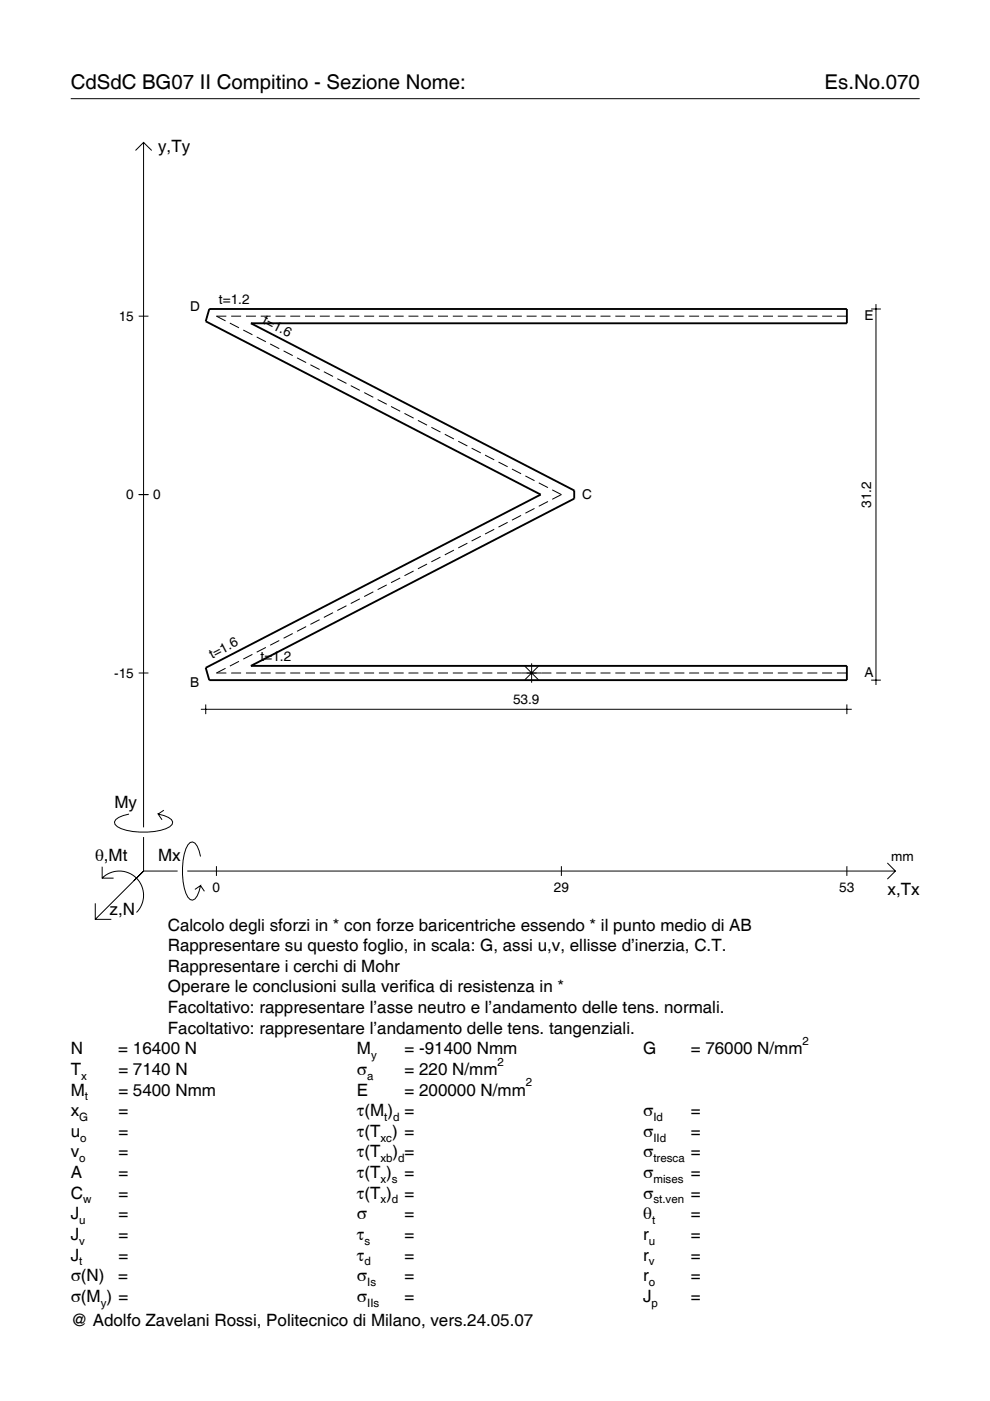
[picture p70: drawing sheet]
<svg xmlns="http://www.w3.org/2000/svg" width="210mm" height="297mm" viewBox="0 0 210 297" stroke-linecap="round" stroke-linejoin="round" font-family="sans-serif">
<defs><g id="words">
<g font-size="4.3">
<text x="15" y="18.9">CdSdC BG07 II Compitino - Sezione Nome:</text>
<text x="174.8" y="18.9">Es.No.070</text>
</g>
<g font-size="3.6">
<text x="33.5" y="32.3">y,Ty</text>
<text x="24.3" y="171.3">My</text>
<text x="20.1" y="182.6">θ,Mt</text>
<text x="33.5" y="182.6">Mx</text>
<text x="188.2" y="189.8">x,Tx</text>
<text x="23.2" y="193.9">z,N</text>
<text x="35.6" y="197.3">Calcolo degli sforzi in * con forze baricentriche essendo * il punto medio di AB</text>
<text x="35.6" y="201.7">Rappresentare su questo foglio, in scala: G, assi u,v, ellisse d’inerzia, C.T.</text>
<text x="35.6" y="206">Rappresentare i cerchi di Mohr</text>
<text x="35.6" y="210.4">Operare le conclusioni sulla verifica di resistenza in *</text>
<text x="35.6" y="214.8">Facoltativo: rappresentare l’asse neutro e l’andamento delle tens. normali.</text>
<text x="35.6" y="219.2">Facoltativo: rappresentare l’andamento delle tens. tangenziali.</text>
<text x="15" y="223.5">N</text>
<text x="15" y="227.9">T</text>
<text x="25.1" y="223.5">= 16400 N</text>
<text x="25.1" y="227.9">= 7140 N</text>
<text x="75.7" y="227.9">σ</text>
<text x="75.7" y="223.5">M</text>
<text x="85.8" y="223.5">= -91400 Nmm</text>
<text x="85.8" y="227.9">= 220 N/mm</text>
<text x="136.4" y="223.5">G</text>
<text x="146.5" y="223.5">= 76000 N/mm</text>
<text x="15" y="232.3">M</text>
<text x="25.1" y="232.3">= 5400 Nmm</text>
<text x="75.7" y="232.3">E</text>
<text x="85.8" y="232.3">= 200000 N/mm</text>
<text x="15" y="236.7">x</text>
<text x="25.1" y="236.7">=</text>
<text x="75.7" y="236.7">τ(M ) =</text>
<text x="136.4" y="236.7">σ</text>
<text x="146.5" y="236.7">=</text>
<text x="15" y="241">u</text>
<text x="15" y="245.4">v</text>
<text x="25.1" y="241">=</text>
<text x="25.1" y="245.4">=</text>
<text x="75.7" y="241">τ(T ) =</text>
<text x="75.7" y="245.4">τ(T</text>
<text x="83.3" y="245.4">) =</text>
<text x="136.4" y="241">σ</text>
<text x="136.4" y="245.4">σ</text>
<text x="146.5" y="241">=</text>
<text x="146.5" y="245.4">=</text>
<text x="15" y="249.8">A</text>
<text x="25.1" y="249.8">=</text>
<text x="75.7" y="249.8">τ(T )</text>
<text x="85.8" y="249.8">=</text>
<text x="136.4" y="249.8">σ</text>
<text x="146.5" y="249.8">=</text>
<text x="15" y="254.2">C</text>
<text x="25.1" y="254.2">=</text>
<text x="75.7" y="254.2">τ(T )</text>
<text x="85.8" y="254.2">=</text>
<text x="136.4" y="254.2">σ</text>
<text x="146.5" y="254.2">=</text>
<text x="15" y="258.5">J</text>
<text x="15" y="262.9">J</text>
<text x="25.1" y="258.5">=</text>
<text x="25.1" y="262.9">=</text>
<text x="75.7" y="258.5">σ</text>
<text x="75.7" y="262.9">τ</text>
<text x="85.8" y="258.5">=</text>
<text x="85.8" y="262.9">=</text>
<text x="136.4" y="258.5">θ</text>
<text x="136.4" y="262.9">r</text>
<text x="146.5" y="258.5">=</text>
<text x="146.5" y="262.9">=</text>
<text x="15" y="267.3">J</text>
<text x="25.1" y="267.3">=</text>
<text x="75.7" y="267.3">τ</text>
<text x="85.8" y="267.3">=</text>
<text x="136.4" y="267.3">r</text>
<text x="146.5" y="267.3">=</text>
<text x="15" y="271.7">σ(N)</text>
<text x="25.1" y="271.7">=</text>
<text x="75.7" y="271.7">σ</text>
<text x="85.8" y="271.7">=</text>
<text x="136.4" y="271.7">r</text>
<text x="146.5" y="271.7">=</text>
<text x="15" y="276">σ(M ) =</text>
<text x="15" y="281.2">@ Adolfo Zavelani Rossi, Politecnico di Milano, vers.24.05.07</text>
<text x="75.7" y="276">σ</text>
<text x="85.8" y="276">=</text>
<text x="136.4" y="276">J</text>
<text x="146.5" y="276">=</text>
</g>
<g font-size="2.9">
<text x="40.3" y="65.9">D</text>
<text x="46.4" y="64.5">t=1.2</text>
<text x="25.2" y="68">15</text>
<text x="55.5" y="68.6" transform="rotate(27 55.5 68.6)">t=1.6</text>
<text x="183.3" y="67.9">E</text>
<text x="26.8" y="105.9">0</text>
<text x="32.5" y="105.9">0</text>
<text x="123.5" y="105.8">C</text>
<text x="184.7" y="107.7" transform="rotate(-90 184.7 107.7)">31.2</text>
<text x="24.2" y="143.7">-15</text>
<text x="45" y="139.7" transform="rotate(-27 45 139.7)">t=1.6</text>
<text x="55.3" y="140.2">t=1.2</text>
<text x="183.3" y="143.6">A</text>
<text x="40.3" y="145.6">B</text>
<text x="108.8" y="149.4">53.9</text>
<text x="189" y="182.6">mm</text>
<text x="45.1" y="189.1">0</text>
<text x="117.4" y="189.1">29</text>
<text x="178" y="189.1">53</text>
</g>
<g font-size="2.4">
<text x="170.2" y="221.5">2</text>
<text x="78.7" y="224.5">y</text>
<text x="105.5" y="225.9">2</text>
<text x="17.2" y="228.9">x</text>
<text x="18" y="233.3">t</text>
<text x="77.9" y="228.9">a</text>
<text x="111.5" y="230.3">2</text>
<text x="16.8" y="237.7">G</text>
<text x="81.5" y="237.7">t d</text>
<text x="138.5" y="237.7">Id</text>
<text x="17" y="242">o</text>
<text x="80.7" y="242">xc</text>
<text x="138.5" y="242">IId</text>
<text x="16.8" y="246.4">o</text>
<text x="80.7" y="246.4">xb d</text>
<text x="80.7" y="250.8">x s</text>
<text x="138.5" y="246.4">tresca</text>
<text x="138.5" y="250.8">mises</text>
<text x="17.6" y="255.2">w</text>
<text x="80.7" y="255.2">x d</text>
<text x="138.5" y="255.2">st.ven</text>
<text x="16.8" y="259.5">u</text>
<text x="16.8" y="263.9">v</text>
<text x="77.3" y="263.9">s</text>
<text x="137.6" y="263.9">u</text>
<text x="138.2" y="259.5">t</text>
<text x="16.8" y="268.3">t</text>
<text x="77.3" y="268.3">d</text>
<text x="137.6" y="268.3">v</text>
<text x="77.9" y="272.7">Is</text>
<text x="137.6" y="272.7">o</text>
<text x="21.4" y="277">y</text>
<text x="77.9" y="277">IIs</text>
<text x="138.2" y="277">p</text>
</g>
</g></defs>
<g fill="none" stroke="#000" stroke-width=".21">
<path d="M15 20.9h180M28.7 31.9l1.7-1.7 1.8 1.7M30.4 30.2v145.2M29.4 67h2.1M48 67h-2.1l1.9 1M48.7 68.5l2 1M49 67h2.1M51.6 70l1.9 1M52.1 67h2.2M54.4 71.5l2 1M55.3 67h2.1M57.3 72.9l1.9 1"/>
<path d="M58.4 67h2.1M60.1 74.4l2 1M61.5 67h2.1M63 75.9l1.9 1M64.7 67h2.1M65.8 77.3l2 1M67.8 67h2.1M68.7 78.8l1.9 1M70.9 67h2.1M74.1 67h2.1M77.2 67h2.1M80.3 67h2.1"/>
<path d="M83.5 67h2.1M86.6 67h2.1M89.7 67h2.1M92.9 67h2.1M96 67h2.1M99.1 67h2.1M102.3 67h2.1M105.4 67h2.1M108.5 67h2.1M111.7 67h2.1M114.8 67h2.1M117.9 67h2.1"/>
<path d="M121.1 67h2.1M124.2 67h2.1M127.3 67h2.1M130.5 67h2.1M133.6 67h2.1M136.7 67h2.1M139.9 67h2.1M143 67h2.1M146.1 67h2.1M149.3 67h2.1M152.4 67h2.1M155.5 67h2.1"/>
<path d="M158.7 67h2.1M161.8 67h2.1M164.9 67h2.1M168.1 67h2.1M171.2 67h2.1M174.3 67h2.1M177.4 67h2.2M184.7 65.5h2.1M185.7 64.5v80.7M71.5 80.3l2 1M74.4 81.8l1.9 1M77.2 83.2l1.9 1"/>
<path d="M80.1 84.7l1.9 1M82.9 86.2l1.9 1M85.8 87.7l1.9 1M88.6 89.1l1.9 1M91.5 90.6l1.9 1M94.3 92.1l1.9 1M97.2 93.6l1.9 1M100 95l1.9 1M102.8 96.5l2 1M105.7 98l1.9 1M108.5 99.4l2 1M29.4 104.9h2.1"/>
<path d="M90.5 119.6l-1.9 1M93.4 118.1l-1.9 1M96.2 116.6l-1.9 1M99.1 115.2l-1.9 1M101.9 113.7l-1.9 1M104.8 112.2l-2 1M107.6 110.8l-1.9 1M110.5 109.3l-2 1M111.4 100.9l1.9 1M113.3 107.8l-1.9 1M114.2 102.4l2 1M116.2 106.3l-2 1"/>
<path d="M117.1 103.9l1.9 1-1.9 1M53.5 138.7l-1.9 1M56.4 137.3l-2 1M59.2 135.8l-1.9 1M62.1 134.3l-2 1M64.9 132.9l-1.9 1M67.8 131.4l-2 1M70.6 129.9l-1.9 1M73.5 128.4l-2 1M76.3 127l-1.9 1M79.1 125.5l-1.9 1M82 124l-1.9 1"/>
<path d="M84.8 122.5l-1.9 1M87.7 121.1l-1.9 1M29.4 142.7h2.1M42.6 150.4h138M43.6 149.4v2M47.8 141.7l-1.9 1h2.1M49 142.7h2.1M50.7 140.2l-2 1M52.1 142.7h2.2M55.3 142.7h2.1M58.4 142.7h2.1M61.5 142.7h2.1"/>
<path d="M64.7 142.7h2.1M67.8 142.7h2.1M70.9 142.7h2.1M74.1 142.7h2.1M77.2 142.7h2.1M80.3 142.7h2.1M83.5 142.7h2.1M86.6 142.7h2.1M89.7 142.7h2.1M92.9 142.7h2.1M96 142.7h2.1M99.1 142.7h2.1"/>
<path d="M102.3 142.7h2.1M105.4 142.7h2.1M108.5 142.7h8.4M111.3 141.2l2.9 2.9M112.7 140.6v4.2M114.2 141.2l-2.9 2.9M117.9 142.7h2.1M121.1 142.7h2.1M124.2 142.7h2.1M127.3 142.7h2.1M130.5 142.7h2.1M133.6 142.7h2.1"/>
<path d="M136.7 142.7h2.1M139.9 142.7h2.1M143 142.7h2.1M146.1 142.7h2.1M149.3 142.7h2.1M152.4 142.7h2.1M155.5 142.7h2.1M158.7 142.7h2.1M161.8 142.7h2.1M164.9 142.7h2.1M168.1 142.7h2.1M171.2 142.7h2.1"/>
<path d="M174.3 142.7h2.1M177.4 142.7h2.2M179.6 149.4v2M184.7 144.2h2.1M27.3 172.6a3.6 3.6 0 0 0-3 1.7l.1 .5a5.7 5.7 0 0 0 3.8 1.5 13.3 13.3 0 0 0 7.8-1l.5-.5 .1-.5a3.6 3.6 0 0 0-3.1-1.7l.8 1.2M30.4 177.5v7.2M34.7 171.8l-1.2 .8M20.2 191.5v3.4h3.4M21.7 186.2a5.1 5.1 0 0 1 7.2 0 5.1 5.1 0 0 1 0 7.3M21.7 183.8v2.4h2.4M30.4 184.7l-10.2 10.2M30.4 184.7l-2 2"/>
<path d="M30.4 184.7h7.2M39.7 184.7h150.1M42.5 181.6a3.6 3.6 0 0 0-1.7-3.1l-.5 .1a5.7 5.7 0 0 0-1.5 3.8 13.3 13.3 0 0 0 1 7.8l.5 .5 .5 .2a3.6 3.6 0 0 0 1.7-3.1l-1.2 .8M42.5 187.8l.8 1.2M45.9 183.7v2M119 183.7v2M179.6 183.7v2M188.1 183l1.7 1.7-1.7 1.7"/>
</g>
<path d="M44.4 65.5h135.2v3h-126.4l68.5 35.5v1.7l-68.5 35.5h126.4v3h-135.2l-.8-2.6 71-36.7-71-36.8z" fill="none" stroke="#000" stroke-width=".4"/>
<use href="#words"/>
</svg>
